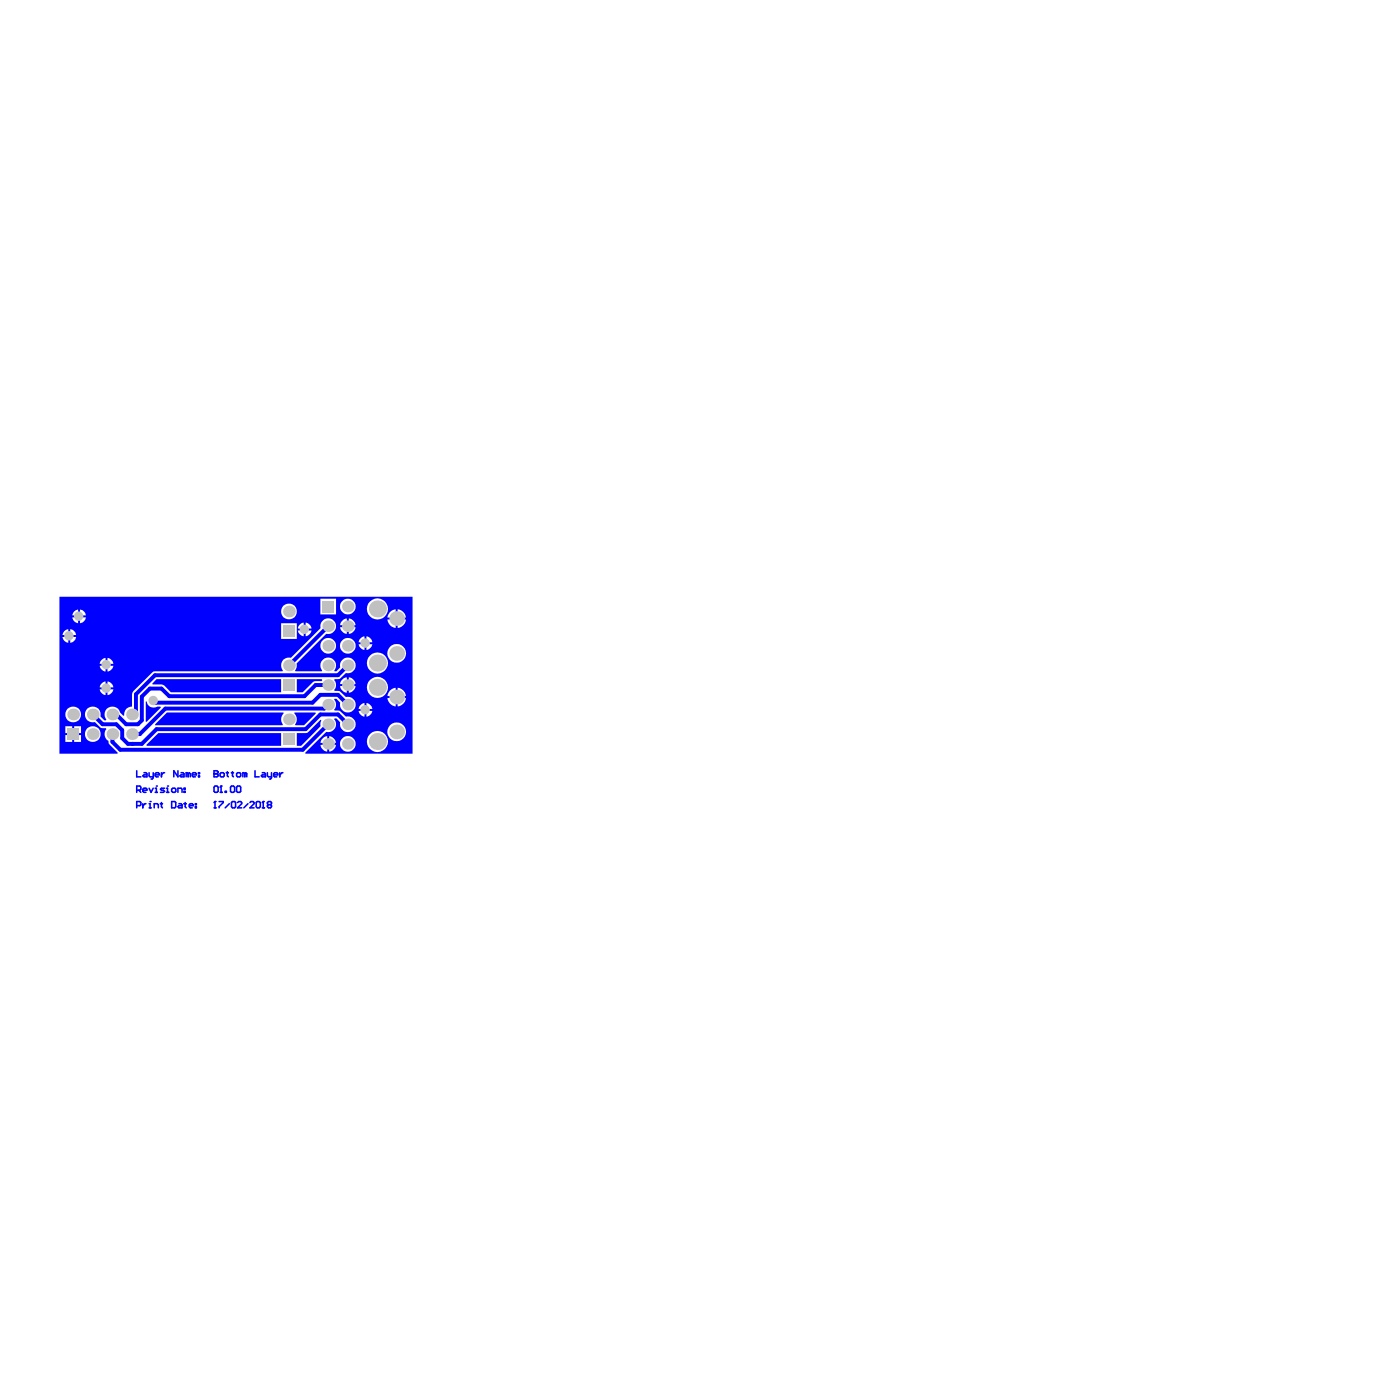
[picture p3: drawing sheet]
<svg xmlns="http://www.w3.org/2000/svg" width="96mm" height="96mm" viewBox="0 0 96 96" stroke-linecap="round" stroke-linejoin="round" font-family="sans-serif">
<g fill="#00f">
<path d="M20.3 46.5h1.8v.1l-.6 .1-.8 .7h-.4z"/>
<path d="M20.2 48.8h1.4v.1l-.8 .8h-.6a.83 .83 0 0 0 0-.9z"/>
<path d="M20.3 50.2h.8l.9-.9v.1v.4l-1.4 1.3h-.3z"/>
<path d="M10 48.1h.1a.46 .46 0 0 0 .7 .3l.2 .1-1 1v-.1z"/>
<path d="M10.7 46.5h8.6v.9h-7.6l-.5-.5h-.7z"/>
<path d="M10.6 49.7l.8-.9h8a.82 .82 0 0 0 0 .9h-8.7z"/>
<path d="M10 51.1l.9-.9h8.4v.9h-9.2z"/>
<path d="M4.1 40.9h24.2v10.8h-7.4l1.5-1.5a.53 .53 0 0 0 .6-.3 .53 .53 0 0 0-.1-.6l.2-.1 .2 .3a.54 .54 0 0 0 .5 .7 .54 .54 0 0 0 .6-.6 .54 .54 0 0 0-.7-.5l-.4-.4-.4-.1 .1-.3-.1-.4h.2l.2 .3a.54 .54 0 0 0 .5 .6 .54 .54 0 0 0 .6-.6 .54 .54 0 0 0-.7-.4l-.4-.4-.4-.1 .1-.3-.1-.5h.4l.4-.4a.54 .54 0 0 0 .7-.4 .54 .54 0 0 0-.6-.6 .54 .54 0 0 0-.5 .6l-.2 .3h-.2a.59 .59 0 0 0 .1-.6 .59 .59 0 0 0-.6-.3 .61 .61 0 0 0-.3 .9h-1.9v-.1l.1-.4 2.1-2.1a.54 .54 0 0 0 .6-.4 .54 .54 0 0 0-.6-.6 .54 .54 0 0 0-.4 .7l-2.1 2a.54 .54 0 0 0-.5 .2 .54 .54 0 0 0 0 .6v.1h-8.9l-1.4 1.4-.1 .2v.8a.65 .65 0 0 0-.5 .7l-.3-.3a.54 .54 0 0 0-.7-.3 .54 .54 0 0 0-.2 .8l-.1 .1-.3-.3a.55 .55 0 0 0-.5-.7 .55 .55 0 0 0-.6 .6 .55 .55 0 0 0 .7 .5l.4 .4h.4a.75 .75 0 0 0 .1 1l.7 .8h-4zM22 41v1.1h1v-1.1zM23.3 41.6a.55 .55 0 0 0 1.1 0 .55 .55 0 0 0-1.1 0zM5.5 41.8v.4h.4l-.1-.3zM5.1 41.9l-.1 .3h.4v-.4zM27.3 41.8v.5h.5l-.2-.3zM26.7 42l-.1 .3h.5v-.5zM19.3 41.9a.54 .54 0 0 0 1 0 .54 .54 0 0 0-1 0zM25.1 41.7a.75 .75 0 0 0 1.5 0 .75 .75 0 0 0-1.5 0zM5.5 42.3v.4l.3-.1 .1-.3zM5 42.3l.1 .3 .3 .1v-.4zM23.9 42.4v.5h.5l-.2-.4zM23.5 42.5l-.2 .4h.5v-.5zM27.3 42.5v.5l.3-.1 .2-.4zM26.6 42.5l.1 .4 .4 .1v-.5zM20.9 42.7v.4h.5l-.2-.3zM20.5 42.8l-.1 .3h.4v-.4zM23.9 43v.4h.1l.3-.2 .1-.2zM23.3 43l.2 .3 .3 .1v-.4zM4.8 43.1v.4h.4l-.1-.2zM4.4 43.3l-.1 .2h.4v-.4zM20.9 43.2v.4l.3-.1 .2-.3zM20.4 43.2l.1 .3 .3 .1v-.4zM19.3 42.7v1.1h1v-1.1zM25.1 43.6v.4h.4l-.1-.2zM24.7 43.8l-.1 .2h.4v-.4zM4.8 43.7v.4l.3-.2 .1-.2zM4.3 43.7l.1 .2 .3 .2v-.4zM25.1 44.2v.3l.3-.1 .1-.2zM24.6 44.2l.1 .2 .3 .1v-.3zM23.3 44.3a.55 .55 0 0 0 1.1 0 .55 .55 0 0 0-1.1 0zM22 44.3a.54 .54 0 0 0 1 0 .54 .54 0 0 0-1 0zM26.6 44.8a.64 .64 0 0 0 1.2 0 .64 .64 0 0 0-1.2 0zM7.4 45.1v.4h.4l-.2-.3zM7 45.2l-.2 .3h.4v-.4zM7.4 45.6v.4l.2-.1 .2-.3zM6.8 45.6l.2 .3 .2 .1v-.4zM25.1 45.4a.75 .75 0 0 0 1.5 0 .75 .75 0 0 0-1.5 0zM23.9 46.4v.5h.5l-.2-.3zM23.5 46.6l-.2 .3h.5v-.5zM7.4 46.7v.4h.4l-.2-.3zM7 46.8l-.2 .3h.4v-.4zM23.9 47v.5h.1l.3-.3 .1-.2zM23.3 47l.2 .3 .3 .2v-.5zM7.4 47.2v.4l.2-.1 .2-.3zM6.8 47.2l.2 .3 .2 .1v-.4zM27.3 47.1v.6h.5l-.2-.4zM26.7 47.3l-.1 .4h.5v-.6zM25.1 47.1a.75 .75 0 0 0 1.5 0 .75 .75 0 0 0-1.5 0zM27.3 47.8v.6l.3-.2 .2-.4zM26.6 47.8l.1 .4 .4 .2v-.6zM25.1 48.2v.4h.4l-.1-.3zM24.7 48.3l-.1 .3h.4v-.4zM25.1 48.7v.4l.3-.1 .1-.3zM24.6 48.7l.1 .3 .3 .1v-.4zM4.5 49a.55 .55 0 0 0 1.1 0 .55 .55 0 0 0-1.1 0zM5.1 49.8v.4h.5v-.4zM4.5 49.8v.4h.4v-.4zM26.6 50.2a.64 .64 0 0 0 1.2 0 .64 .64 0 0 0-1.2 0zM5.1 50.4v.5h.5v-.5zM4.5 50.4v.5h.4v-.5zM5.8 50.3a.55 .55 0 0 0 1.1 0 .55 .55 0 0 0-1.1 0zM22.6 50.5v.4h.4l-.1-.3zM22.1 50.6l-.1 .3h.4v-.4zM22.6 51.1v.4h.2l.2-.4zM22 51.1l.1 .3 .3 .1v-.4zM23.3 51a.55 .55 0 0 0 1.1 0 .55 .55 0 0 0-1.1 0zM25.1 50.8a.75 .75 0 0 0 1.5 0 .75 .75 0 0 0-1.5 0z"/>
</g>
<path d="M6.4 49h.1M6.4 49l.6 .6h1l.4 .4v.6l.4 .4h.9l1-1h10.2l1.1-1h1.2l.6 .6M9 51h.1M10.5 48l.2 .2h10.7l.6-.6h1.2l.6 .7M22.5 47h-.9l-.7 .7h-9.3l-.5-.5h-.8l-.6 .5v1.7l-.2 .2h-.9l-.6-.6h-.3M22.5 49.6l-1.8 1.8h-12.5l-.5-.5v-.6M22.5 48.3l-.3 .3h-10.9l-1.7 1.7h-.6M22.5 42.9l-2.7 2.7M23.8 45.6l-.6 .7h-12.6l-1.3 1.3v1.1l-.3 .3" fill="none" stroke="#00f" stroke-width=".27"/>
<g fill="none" stroke="#00f" stroke-width=".11">
<path d="M9.4 52.8v.4h.3M9.4 54.2l.3-.1-.1-.2h-.2v.4M9.4 55.2h.2l.1-.2-.3-.1v.5M9.5 54.2l.2 .1M9.8 54.2h.3l-.1-.2-.2 .1v.1l.2 .1M9.8 55.1v.3M9.9 53h.2v.2h-.2h-.1l.1-.1h.2M10 55.1l-.2 .1M10.2 55.1h.1v.3M10.2 55.4h.2M10.2 53v.2h.3M10.2 54l.2 .3 .1-.3"/>
<path d="M10.3 54.9h.1M10.5 53v.3l-.1 .1M10.6 55.4v-.3l.3 .1v.2M10.6 54.3h.2M10.6 54h.1v.3M10.6 53.1h.3v-.1h-.3v.2h.3M10.7 53.9h.1M11 55.1h.1M11.1 53v.2M11.1 55v.4M11.3 54l-.3 .1 .3 .1-.3 .1M11.3 53l-.2 .1"/>
<path d="M11.4 54.3h.2M11.4 54h.1v.3M11.5 53.9h.1M11.8 54.9l.2 .1v.4h-.2zM11.8 54.1l.2-.1v.2l-.2 .1zM12.2 54.3v-.3l.3 .1v.2M12.2 52.8v.4l-.3-.4v.4M12.3 55.1l.2 .1v.2h-.2l-.1-.1 .1-.1h.2M12.4 53h.2v.2h-.2h-.1l.1-.1h.2M12.6 55.1h.2M12.6 54l.1 .1zM12.6 54.2l.1 .1z"/>
<path d="M12.7 55l.1 .4M12.9 53h-.1v.2M12.9 53v.2M12.9 53h.1v.2M13 55.2h.2v-.1l-.2 .1v.2h.2M13.2 53.1h.3l-.1-.1h-.2v.2h.2M13.4 55.1l.1 .1zM13.4 55.3l.1 .1zM13.6 53.2h.1zM13.6 53h.1zM14.7 53h.1M14.7 55.4h.1"/>
<path d="M14.7 52.8l.3 .1-.1 .1 .1 .2h-.1h-.2zM14.7 53h.2M14.7 54.9h.1M14.7 53.9l.3 .1v.2l-.1 .1-.2-.1zM14.7 54.9v.1M14.7 54.9v.5M15 54.9h.3l-.3 .5M15.1 54.3h.1M15.1 53h.2l.1 .2h-.2zM15.2 53.9h.1M15.2 53.9v.4M15.2 53.9l-.1 .1"/>
<path d="M15.4 54.2l.1 .1zM15.5 53h.2M15.6 52.9l.1 .3M15.7 55.1l-.3 .3M15.9 53.9l.2 .1v.2l-.1 .1-.2-.1zM15.9 53h.1M15.9 54.9l.2 .1v.4l-.2-.1zM15.9 52.9l.1 .3M16.3 55l.1-.1 .2 .1-.3 .4h.3M16.3 53.9l.2 .1-.1 .3-.2-.1zM16.3 53h.2l-.1 .2h-.2zM16.8 53h-.2v.2"/>
<path d="M16.8 53v.2M16.8 53h.1v.2M17 55.1l-.3 .3M17.1 55l.1-.1 .2 .1-.3 .4h.3M17.5 52.8v.4h.3M17.6 54.9l.2 .1v.3v.1l-.2-.1zM18 55.4h.1M18 53h.2v.2h-.2h-.1l.1-.1h.2M18 54.9h.1M18 54.9v.5M18 54.9v.1M18.3 53v.2h.3"/>
<path d="M18.4 55.2l-.1-.1 .1-.2 .2 .1-.1 .2M18.4 55.2h-.1l.1 .2 .2-.1-.1-.1M18.4 55.2h.1M18.6 53v.3l-.1 .1M18.8 53.1h.2v-.1h-.2v.2h.2M19.2 53v.2M19.4 53l-.2 .1"/>
</g>
<g fill="#c0c0c0">
<circle cx="10.5" cy="48" r=".32"/>
<circle cx="7.3" cy="45.6" r=".32"/>
<circle cx="7.3" cy="47.2" r=".32"/>
<circle cx="4.7" cy="43.6" r=".32"/>
<circle cx="5.4" cy="42.2" r=".32"/>
<circle cx="20.9" cy="43.1" r=".32"/>
<circle cx="25" cy="44.1" r=".32"/>
<circle cx="25" cy="48.6" r=".32"/>
<circle cx="22.5" cy="47" r=".4"/>
<circle cx="5" cy="49" r=".4"/>
<circle cx="9" cy="49" r=".4"/>
<circle cx="7.7" cy="49" r=".4"/>
<circle cx="9" cy="50.3" r=".4"/>
<circle cx="7.7" cy="50.3" r=".4"/>
<circle cx="22.5" cy="51" r=".4"/>
<circle cx="22.5" cy="49.6" r=".4"/>
<circle cx="22.5" cy="45.6" r=".4"/>
<circle cx="22.5" cy="44.3" r=".4"/>
<circle cx="22.5" cy="42.9" r=".4"/>
<circle cx="25.9" cy="50.8" r=".58"/>
<circle cx="27.2" cy="50.2" r=".5"/>
<circle cx="27.2" cy="44.8" r=".5"/>
<circle cx="25.9" cy="45.4" r=".58"/>
<circle cx="25.9" cy="47.1" r=".58"/>
<circle cx="27.2" cy="42.4" r=".5"/>
<circle cx="25.9" cy="41.7" r=".58"/>
<circle cx="22.5" cy="48.3" r=".4"/>
<circle cx="27.2" cy="47.8" r=".5"/>
<circle cx="23.8" cy="47" r=".4"/>
<circle cx="23.8" cy="41.6" r=".4"/>
<circle cx="6.4" cy="49" r=".4"/>
<circle cx="6.4" cy="50.3" r=".4"/>
<circle cx="23.8" cy="51" r=".4"/>
<circle cx="23.8" cy="49.6" r=".4"/>
<circle cx="19.8" cy="49.3" r=".4"/>
<circle cx="23.8" cy="45.6" r=".4"/>
<circle cx="23.8" cy="44.3" r=".4"/>
<circle cx="19.8" cy="45.6" r=".4"/>
<circle cx="23.8" cy="42.9" r=".4"/>
<circle cx="19.8" cy="41.9" r=".4"/>
<circle cx="23.8" cy="48.3" r=".4"/>
</g>
<g fill="#c0c0c0">
<path d="M22.1 41.2h.8v.8h-.8z" fill-rule="evenodd"/>
<path d="M4.6 49.9h.8v.8h-.8z" fill-rule="evenodd"/>
<path d="M19.4 46.5h.8v.9h-.8z" fill-rule="evenodd"/>
<path d="M19.4 50.2h.8v.9h-.8z" fill-rule="evenodd"/>
<path d="M19.4 42.9h.8v.8h-.8z" fill-rule="evenodd"/>
</g>
</svg>
